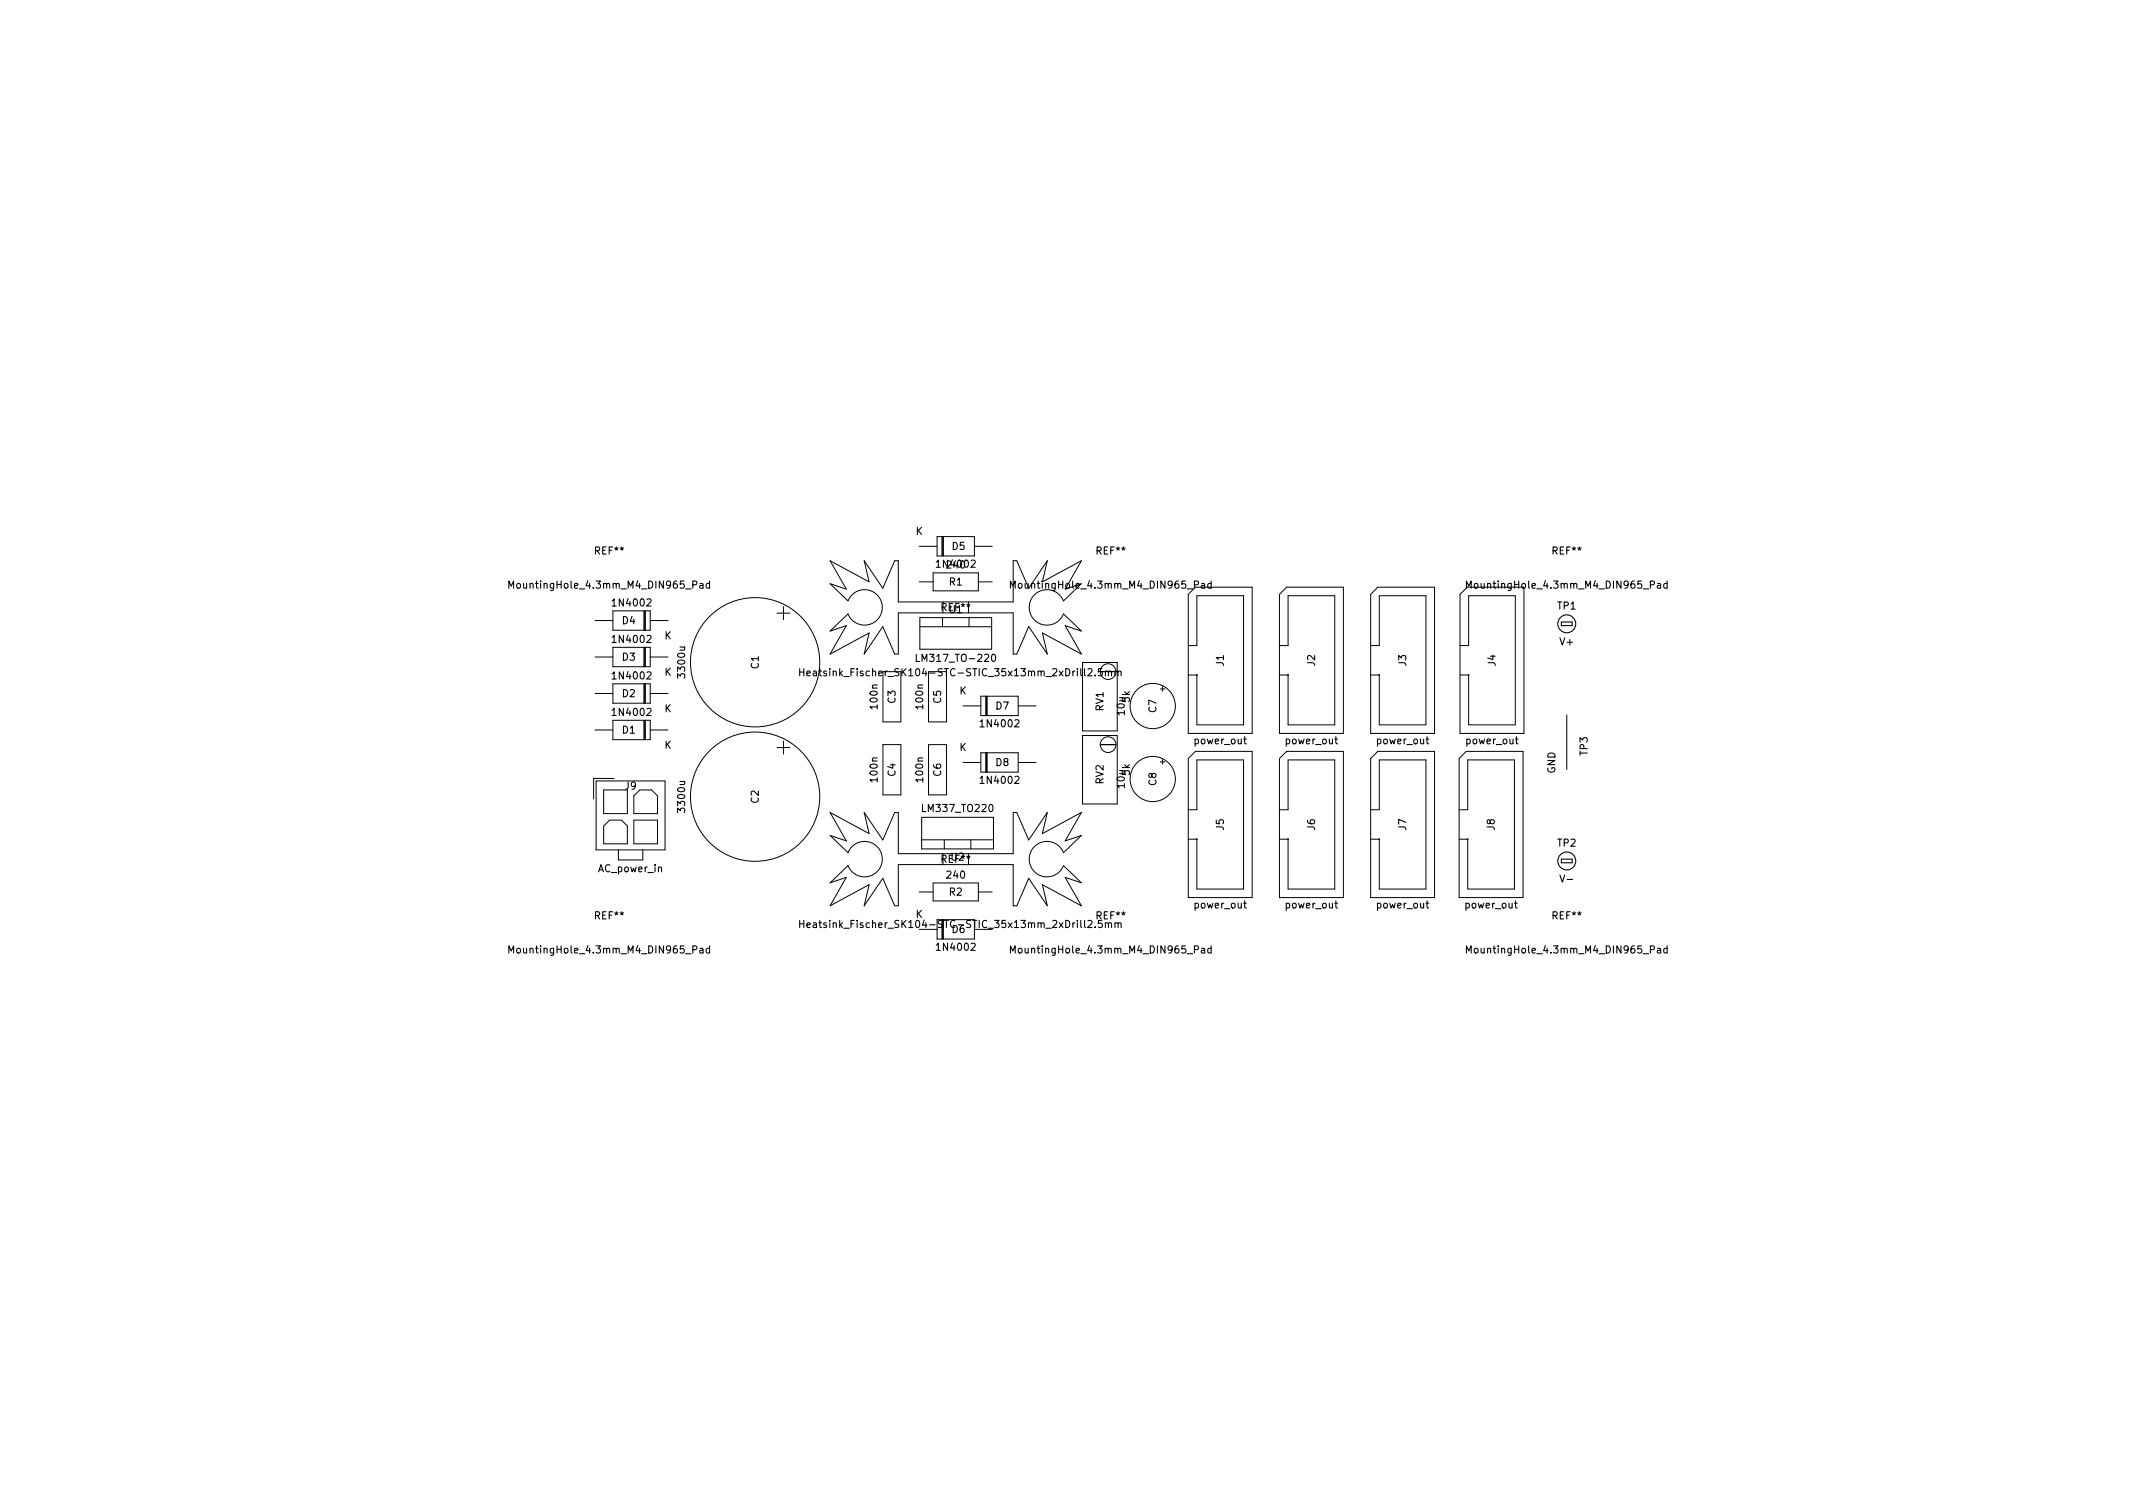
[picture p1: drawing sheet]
<svg xmlns="http://www.w3.org/2000/svg" width="297mm" height="210mm" viewBox="0 0 297 210" stroke-linecap="round" stroke-linejoin="round" font-family="sans-serif">
<defs><g id="words">
<g font-size="1.4">
<text x="82.9" y="77.2">REF**</text>
<text x="127.5" y="74.5">K</text>
<text x="132.6" y="76.6">D5</text>
<text x="152.8" y="77.2">REF**</text>
<text x="216.3" y="77.2">REF**</text>
<text x="71.8" y="82">MountingHole_4.3mm_M4_DIN965_Pad</text>
<text x="130.7" y="79">1N4002</text>
<text x="131.9" y="79.2">240</text>
<text x="132.2" y="81.5">R1</text>
<text x="141.7" y="82">MountingHole_4.3mm_M4_DIN965_Pad</text>
<text x="205.2" y="82">MountingHole_4.3mm_M4_DIN965_Pad</text>
<text x="85.5" y="84.4">1N4002</text>
<text x="85.5" y="89.5">1N4002</text>
<text x="86.7" y="86.9">D4</text>
<text x="92.5" y="89">K</text>
<text x="131.2" y="85.1">REF**</text>
<text x="132.2" y="85.4">U1</text>
<text x="216.9" y="84.9">TP1</text>
<text x="217.3" y="89.9">V+</text>
<text x="85.5" y="94.6">1N4002</text>
<text x="86.7" y="92">D3</text>
<text x="92.5" y="94.1">K</text>
<text x="95.4" y="94.2" transform="rotate(-90 95.4 94.2)">3300u</text>
<text x="105.7" y="93.1" transform="rotate(-90 105.7 93.1)">C1</text>
<text x="113.7" y="94.2">Heatsink_Fischer_SK104-STC-STIC_35x13mm_2xDrill2.5mm</text>
<text x="128.2" y="92.1">LM317_TO-220</text>
<text x="170.4" y="92.7" transform="rotate(-90 170.4 92.7)">J1</text>
<text x="183.1" y="92.7" transform="rotate(-90 183.1 92.7)">J2</text>
<text x="195.8" y="92.7" transform="rotate(-90 195.8 92.7)">J3</text>
<text x="208.3" y="92.7" transform="rotate(-90 208.3 92.7)">J4</text>
<text x="85.5" y="99.7">1N4002</text>
<text x="86.7" y="97.1">D2</text>
<text x="92.5" y="99.2">K</text>
<text x="122.2" y="98.6" transform="rotate(-90 122.2 98.6)">100n</text>
<text x="124.7" y="97.9" transform="rotate(-90 124.7 97.9)">C3</text>
<text x="128.6" y="98.6" transform="rotate(-90 128.6 98.6)">100n</text>
<text x="131.1" y="97.9" transform="rotate(-90 131.1 97.9)">C5</text>
<text x="133.6" y="96.7">K</text>
<text x="136.8" y="101.3">1N4002</text>
<text x="138.7" y="98.8">D7</text>
<text x="153.7" y="99" transform="rotate(-90 153.7 99)">RV1</text>
<text x="156.6" y="99.5" transform="rotate(-90 156.6 99.5)">10u</text>
<text x="157.3" y="97.8" transform="rotate(-90 157.3 97.8)">5k</text>
<text x="161" y="99.2" transform="rotate(-90 161 99.2)">C7</text>
<text x="86.7" y="102.1">D1</text>
<text x="92.5" y="104.2">K</text>
<text x="133.6" y="104.6">K</text>
<text x="138.7" y="106.7">D8</text>
<text x="157.3" y="108" transform="rotate(-90 157.3 108)">5k</text>
<text x="166.4" y="103.6">power_out</text>
<text x="179.1" y="103.6">power_out</text>
<text x="191.8" y="103.6">power_out</text>
<text x="204.3" y="103.6">power_out</text>
<text x="216.6" y="107.7" transform="rotate(-90 216.6 107.7)">GND</text>
<text x="221.1" y="105.2" transform="rotate(-90 221.1 105.2)">TP3</text>
<text x="87" y="109.9">J9</text>
<text x="95.4" y="112.9" transform="rotate(-90 95.4 112.9)">3300u</text>
<text x="105.7" y="111.8" transform="rotate(-90 105.7 111.8)">C2</text>
<text x="122.2" y="108.8" transform="rotate(-90 122.2 108.8)">100n</text>
<text x="124.7" y="108.1" transform="rotate(-90 124.7 108.1)">C4</text>
<text x="128.6" y="108.8" transform="rotate(-90 128.6 108.8)">100n</text>
<text x="128.7" y="113.1">LM337_TO220</text>
<text x="131.1" y="108.1" transform="rotate(-90 131.1 108.1)">C6</text>
<text x="136.8" y="109.1">1N4002</text>
<text x="153.7" y="109.2" transform="rotate(-90 153.7 109.2)">RV2</text>
<text x="156.6" y="109.7" transform="rotate(-90 156.6 109.7)">10u</text>
<text x="161" y="109.4" transform="rotate(-90 161 109.4)">C8</text>
<text x="132.5" y="119.8">U2</text>
<text x="170.4" y="115.6" transform="rotate(-90 170.4 115.6)">J5</text>
<text x="183.1" y="115.6" transform="rotate(-90 183.1 115.6)">J6</text>
<text x="195.8" y="115.6" transform="rotate(-90 195.8 115.6)">J7</text>
<text x="208.1" y="115.6" transform="rotate(-90 208.1 115.6)">J8</text>
<text x="216.9" y="117.9">TP2</text>
<text x="83.4" y="121.4">AC_power_in</text>
<text x="131.2" y="120.1">REF**</text>
<text x="131.9" y="122.3">240</text>
<text x="132.2" y="124.7">R2</text>
<text x="217.5" y="122.9">V-</text>
<text x="82.9" y="128">REF**</text>
<text x="113.7" y="129.2">Heatsink_Fischer_SK104-STC-STIC_35x13mm_2xDrill2.5mm</text>
<text x="127.5" y="127.8">K</text>
<text x="132.6" y="129.9">D6</text>
<text x="152.8" y="128">REF**</text>
<text x="166.4" y="126.5">power_out</text>
<text x="179.1" y="126.5">power_out</text>
<text x="191.8" y="126.5">power_out</text>
<text x="204.1" y="126.5">power_out</text>
<text x="216.3" y="128">REF**</text>
<text x="71.8" y="132.8">MountingHole_4.3mm_M4_DIN965_Pad</text>
<text x="130.7" y="132.4">1N4002</text>
<text x="141.7" y="132.8">MountingHole_4.3mm_M4_DIN965_Pad</text>
<text x="205.2" y="132.8">MountingHole_4.3mm_M4_DIN965_Pad</text>
</g>
</g></defs>
<g fill="none" stroke="#000" stroke-width=".15">
<path d="M70.9 81.9v-1l.3 .7 .3-.7v1M98.8 81.3l-.3-.1-.2 .2 .1 .5h.4M98.8 80.9v1M111.4 93.1v1M111.4 93.6h.5M111.9 93.1v1M112.4 93.8l.4-.1v-.2l-.3-.1-.1 .2v.5h.4M113.3 93.5h.4v.6M113.7 93.7h-.3l-.2 .2 .2 .2h.3M127.6 91.1v1h.5M138.2 91.2l.1-.1a.53 .53 0 0 1 .4 .5 .53 .53 0 0 1-.4 .5l-.1-.1-.1-.3zM140.7 81.9v-1l.3 .7 .4-.7v1"/>
<path d="M153.9 93.5l.2-.1 .2 .1 .1 .6M154.4 93.6l.1-.2 .2 .1 .1 .6M155.3 93.5l.1-.1 .3 .1v.6M155.3 93.4v.7M155.7 93.6l.1-.2 .3 .1v.6M168.7 81.3l-.3-.1-.2 .2 .1 .5h.4M168.7 80.9v1M204.2 81.9v-1l.3 .7 .4-.7v1M217.4 86.6h1.5v.5h-1.5zM232.2 81.3l-.3-.1-.2 .2 .1 .5h.4M232.2 80.9v1M217.4 119.6h1.5v.5h-1.5z"/>
<path d="M70.9 132.7v-1l.3 .7 .3-.7v1M98.8 132.1l-.3-.1-.2 .2 .1 .5h.4M98.8 131.7v1M111.4 128.2v1M111.4 128.6h.5M111.9 128.2v1M112.4 128.8l.4-.1v-.2h-.3l-.1 .1v.5h.4M113.3 128.5h.4v.7M113.7 128.7l-.3 .1-.2 .1 .2 .3 .3-.1M140.7 132.7v-1l.3 .7 .4-.7v1M153.9 128.6l.2-.1h.2l.1 .7M154.4 128.6l.1-.1h.2l.1 .7"/>
<path d="M155.3 128.6l.1-.1h.3v.7M155.3 128.5v.7M155.7 128.6l.1-.1h.3v.7M168.7 132.1l-.3-.1-.2 .2 .1 .5h.4M168.7 131.7v1M204.2 132.7v-1l.3 .7 .4-.7v1M232.2 132.1l-.3-.1-.2 .2 .1 .5h.4M232.2 131.7v1"/>
<circle cx="218.2" cy="86.9" r="1.25"/>
<circle cx="218.2" cy="119.9" r="1.25"/>
</g>
<g fill="none" stroke="#000" stroke-width=".14">
<path d="M128 76.1h2.5M129.9 79.8h6.3v2.5h-6.3zM130.5 74.7h5.2v2.7h-5.2zM131.2 74.7v2.7M131.3 74.7v2.7M131.4 74.7v2.7M135.7 76.1h2.5M82.9 86.4h2.5M82.9 91.5h2.5M82.9 96.6h2.5M85.4 85.1h5.2v2.7h-5.2zM85.4 90.1h5.2v2.7h-5.2z"/>
<path d="M85.4 95.2h5.2v2.7h-5.2zM89.7 85.1v2.7M89.7 90.1v2.7M89.7 95.2v2.7M89.8 85.1v2.7M89.8 90.1v2.7M89.8 95.2v2.7M89.9 85.1v2.7M89.9 90.1v2.7M89.9 95.2v2.7M90.6 86.4h2.4M90.6 91.5h2.4"/>
<path d="M90.6 96.6h2.4M108.2 85.4h1.8M109.1 84.5v1.8M123 93.5h2.5v7h-2.5zM128 81h1.9M128.1 86h10v4.4h-10zM128.1 87.3h10M129.3 93.5h2.5v7h-2.5zM131.2 86v1.3M134.1 98.3h2.5M134.9 86v1.3M136.2 81h2"/>
<path d="M136.6 96.9h5.2v2.7h-5.2zM137.3 96.9v2.7M137.4 96.9v2.7M137.5 96.9v2.7M141.8 98.3h2.5M148.1 85.5l2.5 2.4-2.3-.8 2.3 4-5.4-3 .6 3-2.5-3.9-1.7 3.9h-.5v-5.8h-16v5.8h-.5l-1.7-3.9-2.6 3.9 .7-3-5.4 3 2.3-4-2.3 .8 2.5-2.4a2.47 2.47 0 0 0 3.8 1 2.47 2.47 0 0 0 0-3.9 2.47 2.47 0 0 0-3.8 1.1l-2.5-2.4 2.3 .7-2.3-3.9 5.4 2.9-.7-2.9 2.6 3.8 1.7-3.8h.5v5.7h16v-5.7h.5l1.7 3.8 2.5-3.8-.6 2.9 5.4-2.9-2.3 3.9 2.3-.7-2.5 2.4a2.47 2.47 0 0 0-3.8-1.1 2.47 2.47 0 0 0 0 3.9 2.47 2.47 0 0 0 3.8-1M150.8 92.2h4.8v9.6h-4.8zM153.2 93.5h2.2M161.6 95.9h.6M161.9 95.6v.6M165.5 89.9h1.2v-6.9h6.5v17.9h-6.5v-6.9h-1.2M165.5 82.8l1-1h7.9v20.3h-8.9z"/>
<path d="M178.2 89.9h1.2v-6.9h6.5v17.9h-6.5v-6.9h-1.2M178.2 82.8l1-1h7.9v20.3h-8.9zM190.9 89.9h1.2v-6.9h6.5v17.9h-6.5v-6.9h-1.2M190.9 82.8l1-1h7.9v20.3h-8.9zM203.3 89.9h1.2v-6.9h6.5v17.9h-6.5v-6.9h-1.2M203.3 82.8l1-1h7.9v20.3h-8.9zM218.2 99.6v7.6M82.9 101.6h2.5M83 108.7h9.6v9.6h-9.6zM84.1 110h3.3v3.3h-3.3zM84.1 115l.8-.8h1.6l.9 .8v2.5h-3.3zM85.4 100.3h5.2v2.7h-5.2z"/>
<path d="M85.5 108.4h-2.8v2.8M86.1 118.3v1.4h3.4v-1.4M88.3 114.2h3.3v3.3h-3.3zM89.1 110h1.6l.9 .8v2.5h-3.3v-2.5zM89.7 100.3v2.7M89.8 100.3v2.7M89.9 100.3v2.7M90.6 101.6h2.4M108.2 104.1h1.8M109.1 103.2v1.8M123 103.7h2.5v7h-2.5zM128.4 113.8h9.9v4.4h-9.9z"/>
<path d="M128.4 116.9h9.9M129.3 103.7h2.5v7h-2.5zM131.5 116.9v1.3M134.1 106.2h2.5M135.2 116.9v1.3M136.6 104.8h5.2v2.7h-5.2zM137.3 104.8v2.7M137.4 104.8v2.7M137.5 104.8v2.7M141.8 106.2h2.5M150.8 102.4h4.8v9.5h-4.8zM153.2 103.7h2.2"/>
<path d="M161.6 106.1h.6M161.9 105.8v.6M165.5 112.8h1.2v-7h6.5v18h-6.5v-6.9h-1.2M165.5 105.6l1-1h7.9v20.4h-8.9zM178.2 105.6l1-1h7.9v20.4h-8.9zM178.2 112.8h1.2v-7h6.5v18h-6.5v-6.9h-1.2M190.9 105.6l1-1h7.9v20.4h-8.9zM190.9 112.8h1.2v-7h6.5v18h-6.5v-6.9h-1.2M203.2 105.6l1-1h7.9v20.4h-8.9zM203.2 112.8h1.2v-7h6.5v18h-6.5v-6.9h-1.2M128 124.2h1.9M128 129.4h2.5"/>
<path d="M129.9 123h6.3v2.5h-6.3zM130.5 128.1h5.2v2.7h-5.2zM131.2 128.1v2.7M131.3 128.1v2.7M131.4 128.1v2.7M135.7 129.4h2.5M136.2 124.2h2M148.1 120.5l2.5 2.4-2.3-.7 2.3 3.9-5.4-2.9 .6 2.9-2.5-3.8-1.7 3.8h-.5v-5.7h-16v5.7h-.5l-1.7-3.8-2.6 3.8 .7-2.9-5.4 2.9 2.3-3.9-2.3 .7 2.5-2.4a2.47 2.47 0 0 0 3.8 1.1 2.47 2.47 0 0 0 0-3.9 2.47 2.47 0 0 0-3.8 1l-2.5-2.4 2.3 .8-2.3-4 5.4 3-.7-3 2.6 3.9 1.7-3.9h.5v5.8h16v-5.8h.5l1.7 3.9 2.5-3.9-.6 3 5.4-3-2.3 4 2.3-.8-2.5 2.4a2.47 2.47 0 0 0-3.8-1 2.47 2.47 0 0 0 0 3.9 2.47 2.47 0 0 0 3.8-1.1"/>
<circle cx="105.2" cy="92.2" r="9"/>
<circle cx="154.3" cy="93.5" r="1.09"/>
<circle cx="160.5" cy="98.3" r="3.2"/>
<circle cx="105.2" cy="110.9" r="9"/>
<circle cx="154.3" cy="103.7" r="1.09"/>
<circle cx="160.5" cy="108.5" r="3.2"/>
</g>
<g fill="#000" stroke="#000" stroke-width=".14">
<circle cx="166.7" cy="94" r=".05"/>
<circle cx="179.4" cy="94" r=".05"/>
<circle cx="192.1" cy="94" r=".05"/>
<circle cx="204.5" cy="94" r=".05"/>
<circle cx="166.7" cy="116.9" r=".05"/>
<circle cx="179.4" cy="116.9" r=".05"/>
<circle cx="192.1" cy="116.9" r=".05"/>
<circle cx="204.4" cy="116.9" r=".05"/>
</g>
<use href="#words"/>
</svg>
